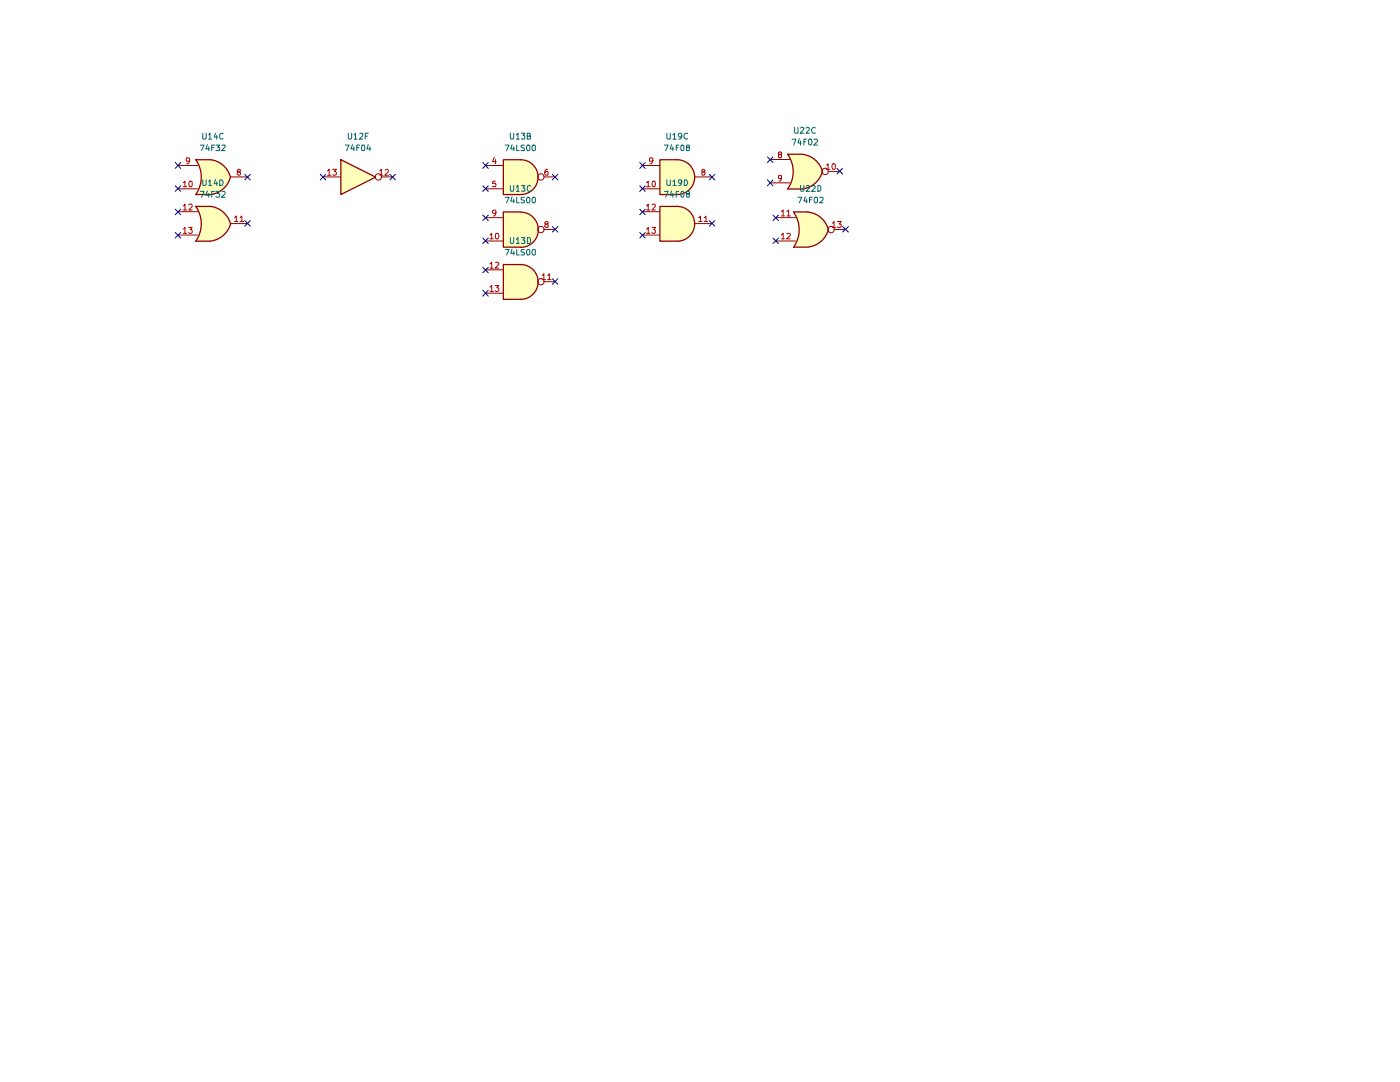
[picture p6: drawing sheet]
<svg xmlns="http://www.w3.org/2000/svg" width="279mm" height="216mm" viewBox="0 0 279 216" stroke-linecap="round" stroke-linejoin="round" font-family="sans-serif">
<g fill="#ffb">
<path d="M41.4 43.4l4.6 1.2a4.8 4.8 0 0 1-4 3.5z"/>
<path d="M39.1 41.2h2.8v6.9h-2.8a6.4 6.4 0 0 0 0-6.9z"/>
<path d="M41.9 41.2a4.7 4.7 0 0 1 4.1 3.5l-4.6 1.1z"/>
<path d="M41.4 34.2l4.6 1.2a4.7 4.7 0 0 1-4 3.4z"/>
<path d="M39.1 31.9h2.8v6.9h-2.8a6.4 6.4 0 0 0 0-6.9z"/>
<path d="M41.9 31.9a4.7 4.7 0 0 1 4.1 3.4l-4.6 1.2z"/>
<path d="M159.6 33l4.5 1.2a4.8 4.8 0 0 1-4 3.5z"/>
<path d="M157.2 30.8h2.9v6.9h-2.9a6 6 0 0 0 0-6.9z"/>
<path d="M160.1 30.8a4.7 4.7 0 0 1 4 3.5l-4.5 1.1z"/>
<path d="M160.7 44.6l4.6 1.2a4.8 4.8 0 0 1-4 3.5z"/>
<path d="M158.4 42.3h2.8v7h-2.8a6.1 6.1 0 0 0 0-7z"/>
<path d="M161.3 42.3a4.7 4.7 0 0 1 4 3.5l-4.6 1.2z"/>
<path d="M68 31.9l7 3.4-7 3.5z"/>
<path d="M135.2 41.2a3.5 3.5 0 0 1 3.4 3.5 3.5 3.5 0 0 1-3.4 3.4z"/>
<path d="M131.7 41.2h3.5v6.9h-3.5z"/>
<path d="M135.2 31.9a3.5 3.5 0 0 1 3.4 3.4 3.5 3.5 0 0 1-3.4 3.5z"/>
<path d="M131.7 31.9h3.5v6.9h-3.5z"/>
<path d="M103.9 52.8a3.5 3.5 0 0 1 3.5 3.5 3.5 3.5 0 0 1-3.5 3.4z"/>
<path d="M100.5 52.8h3.4v6.9h-3.4z"/>
<path d="M103.9 31.9a3.5 3.5 0 0 1 3.5 3.4 3.5 3.5 0 0 1-3.5 3.5z"/>
<path d="M100.5 31.9h3.4v6.9h-3.4z"/>
<path d="M103.9 42.3a3.5 3.5 0 0 1 3.5 3.5 3.5 3.5 0 0 1-3.5 3.6z"/>
<path d="M100.5 42.3h3.4v7h-3.4z"/>
</g>
<g fill="none" stroke="#910000" stroke-width=".25">
<path d="M39.1 31.8a6 6 0 0 1 0 7h2.8a4.6 4.6 0 0 0 4.1-3.4M39.1 31.9h2.8M41.9 31.9a4.7 4.7 0 0 1 4.1 3.4M68 31.9l7 3.4-7 3.5zM100.5 31.9h3.4a3.5 3.5 0 0 1 3.5 3.4 3.5 3.5 0 0 1-3.5 3.5h-3.4zM131.7 31.9h3.5a3.5 3.5 0 0 1 3.4 3.4 3.5 3.5 0 0 1-3.4 3.5h-3.5zM157.2 37.7h2.9M157.2 30.8h2.9M157.2 30.8a5.9 5.9 0 0 1 0 6.9M160.1 30.8a4.7 4.7 0 0 1 4 3.5M164.1 34.2a4.8 4.8 0 0 1-4 3.5M39.1 41.2a6 6 0 0 1 0 7l2.8-.1"/>
<path d="M39.1 41.2h2.8M41.9 41.2a4.7 4.7 0 0 1 4.1 3.5M46 44.6a4.8 4.8 0 0 1-4 3.5M100.5 52.8h3.4a3.5 3.5 0 0 1 3.5 3.5 3.5 3.5 0 0 1-3.5 3.4h-3.4zM103.9 49.3h-3.4v-7h3.4a3.5 3.5 0 0 1 3.5 3.5 3.5 3.5 0 0 1-3.5 3.6M131.7 41.2h3.5a3.5 3.5 0 0 1 3.4 3.5 3.5 3.5 0 0 1-3.4 3.4h-3.5zM158.4 49.3h2.8M165.3 45.8a4.8 4.8 0 0 0-4.1-3.5h-2.8a6 6 0 0 1 0 7.1M165.3 45.8a4.8 4.8 0 0 1-4 3.5"/>
</g>
<g fill="none" stroke="#910000" stroke-width=".2">
<path d="M35.6 37.7h3.9M35.6 33h3.9M46 35.3h3.4M64.5 35.3h3.5M76 35.3h2.4M96.9 37.7h3.5M96.9 33h3.5M108.5 35.3h2.3M128.2 37.7h3.5M128.2 33h3.5M138.6 35.3h3.5M153.7 31.8h3.9"/>
<path d="M153.7 36.5h3.9M165.3 34.2h2.3M35.6 42.2h3.9M35.6 46.9h3.9M46 44.6h3.4M96.9 43.4h3.5M96.9 48.1h3.5M96.9 53.8h3.5M96.9 58.5h3.5M108.5 45.8h2.3M108.5 56.2h2.3M128.2 42.2h3.5"/>
<path d="M128.2 46.9h3.5M138.6 44.6h3.5M154.9 43.4h3.8M154.9 48.1h3.8M166.5 45.8h2.2"/>
<circle cx="75.5" cy="35.3" r=".64"/>
<circle cx="107.9" cy="35.3" r=".64"/>
<circle cx="164.7" cy="34.2" r=".64"/>
<circle cx="107.9" cy="56.2" r=".64"/>
<circle cx="107.9" cy="45.8" r=".64"/>
<circle cx="165.9" cy="45.8" r=".64"/>
</g>
<g fill="none" stroke="#b90000" stroke-width=".2">
<path d="M36.6 36.4h.1l.2-.3v1.2M36.6 37.3h.7M37.8 36.1h.4l.2 .2v.8l-.2 .2h-.4l-.1-.5zM37.8 32l-.1 .2h-.4v-.7h.4l.1 .2-.1 .8-.4 .2M47.6 34.3l-.3-.3 .3-.2 .3 .1 .1 .1-.3 .3a.36 .36 0 0 0-.4 .4 .36 .36 0 0 0 .5 .3 .36 .36 0 0 0 .1-.6l-.2-.1M65.4 34.1l.3-.3v1.2M65.4 35h.6M66.4 33.8h.7l-.4 .4 .4 .3v.4h-.7M75.8 34.1l.3-.3v1.2M75.8 35h.7M76.9 33.9l.4-.1 .3 .3-.8 .9h.8M98.6 31.4l-.3 .9h.8"/>
<path d="M98.9 36.1h-.5l-.1 .6 .6-.1v.7l-.6-.1M98.9 31.8v.9M109.3 33.8h-.3a.73 .73 0 0 0-.1 1.1h.5v-.5l-.4-.2-.3 .3M129 36.4h.2l.2-.3v1.2M129 37.3h.7M130.3 36.1a.6 .6 0 0 1 .6 .5 .6 .6 0 0 1-.3 .7h-.3l-.2-.5zM130.3 32l-.2 .2h-.4l-.1-.6 .5-.1 .2 .2-.2 .8-.4 .2M140.2 34.3l-.2-.3 .2-.2h.3l.2 .2-.1 .2-.5 .2-.1 .3 .2 .3h.3l.2-.3-.1-.3-.1-.1M155.5 30.8l-.1-.1v-.3h.6v.3l-.6 .2v.5l.1 .1 .5-.1v-.5l-.2-.1M156 35.5l-.1 .1h-.5v-.6h.6v.8l-.2 .3h-.4M164.9 32.9h.2l.2-.2v1.1M164.9 33.8h.7"/>
<path d="M166.2 32.7h.3l.2 .1v.8l-.2 .2h-.3l-.2-.4zM36.6 41.1h.1l.2-.4v1.2M36.6 45.7l.3-.3v1.2M36.6 41.9h.7M36.6 46.6h.7M37.7 40.9l.1-.2h.4l.2 .2v.3l-.7 .7h.7M37.7 45.4h.7l-.4 .4 .4 .2v.4l-.2 .2h-.4l-.1-.2M46.8 43.4l.4-.3v1.1M46.8 44.2h.7M47.9 43.4l.4-.3v1.1M47.9 44.2h.7M97.8 52.7l.3-.4v1.2"/>
<path d="M97.8 57.3l.3-.3v1.2M97.8 46.9l.3-.3v1.1M97.8 47.7h.7M97.8 53.5h.7M97.8 58.2h.7M98.8 57h.8l-.5 .4 .4 .1 .1 .4-.3 .3h-.3l-.2-.2M98.9 52.4l.4-.1 .3 .4-.8 .8h.8M98.9 46.7l.2-.1a.6 .6 0 0 1 .5 .4 .6 .6 0 0 1-.2 .7h-.3l-.2-.2zM99 42.4l-.1 .2h-.4l-.2-.2 .1-.4 .4-.1 .2 .3-.2 .8-.3 .1M108.2 54.9l.3-.3v1.2M108.2 55.8h.7M109 44.7l-.3-.3 .3-.2h.2l.2 .4-.4 .1-.3 .3 .1 .3 .2 .1 .4-.1v-.4l-.2-.2"/>
<path d="M109.3 54.9l.3-.3v1.2M109.3 55.8h.7M129 41.1h.2l.2-.4v1.2M129 45.7l.4-.3v1.2M129 41.9h.7M129 46.6h.7M130.1 40.9l.5-.2 .2 .3-.7 .9h.7M130.1 45.4h.7l-.3 .4 .2 .1a.42 .42 0 0 1 0 .5 .42 .42 0 0 1-.6 .1v-.1M139.4 43.4l.4-.3v1.1M139.4 44.2h.7M140.5 43.4l.4-.3v1.1M140.5 44.2h.7"/>
<path d="M156 42.2l.3-.3v1.2M156 46.9l.3-.3v1.1M156 43.1h.5M156 47.7h.5M157.1 42.2l.3-.3v1.2M157.1 46.6h.5l.1 .3-.7 .8h.7M157.1 43.1h.6M166.1 44.5l.4-.3v1.2M166.1 45.4h.7M167.1 44.2h.8l-.4 .5h.3v.6h-.7"/>
</g>
<g fill="none" stroke="#00008a" stroke-width=".2">
<path d="M35 37.1l1.1 1.1M35 32.4l1.1 1.2M36.1 37.1l-1.1 1.1M36.1 32.4l-1.1 1.2M48.8 34.8l1.2 1.1M50 34.8l-1.2 1.1M63.9 34.8l1.1 1.1M65 34.8l-1.1 1.1M77.8 34.8l1.1 1.1M78.9 34.8l-1.1 1.1M96.3 37.1l1.1 1.1M96.3 32.4l1.1 1.2"/>
<path d="M97.4 37.1l-1.1 1.1M97.4 32.4l-1.1 1.2M110.2 34.8l1.1 1.1M111.3 34.8l-1.1 1.1M127.7 32.4l1.1 1.2M127.7 37.1l1.1 1.1M128.8 32.4l-1.1 1.2M128.8 37.1l-1.1 1.1M141.6 34.8l1.1 1.1M142.7 34.8l-1.1 1.1M153.2 31.3l1.1 1.1M153.2 35.9l1.1 1.2"/>
<path d="M154.3 31.3l-1.1 1.1M154.3 35.9l-1.1 1.2M167 33.6l1.1 1.1M168.1 33.6l-1.1 1.1M35 46.4l1.1 1.1M35 41.7l1.1 1.1M36.1 46.4l-1.1 1.1M36.1 41.7l-1.1 1.1M48.8 44l1.2 1.1M50 44l-1.2 1.1M96.3 53.3l1.1 1.1M96.3 42.9l1.1 1.1"/>
<path d="M96.3 57.9l1.1 1.2M96.3 47.5l1.1 1.1M97.4 42.9l-1.1 1.1M97.4 53.3l-1.1 1.1M97.4 57.9l-1.1 1.2M97.4 47.5l-1.1 1.1M110.2 45.2l1.1 1.1M110.2 55.6l1.1 1.1M111.3 45.2l-1.1 1.1M111.3 55.6l-1.1 1.1M127.7 46.4l1.1 1.1M127.7 41.7l1.1 1.1"/>
<path d="M128.8 46.4l-1.1 1.1M128.8 41.7l-1.1 1.1M141.6 44l1.1 1.1M142.7 44l-1.1 1.1M154.3 42.9l1.1 1.1M154.3 47.5l1.1 1.1M155.4 42.9l-1.1 1.1M155.4 47.5l-1.1 1.1M168.1 45.2l1.2 1.1M169.3 45.2l-1.2 1.1"/>
</g>
<g fill="none" stroke="#006665" stroke-width=".2">
<path d="M40 38.2h.7l-.5 1.2M40 29h.7l-.5 1.1M40.5 35.9l.1 1.1h.4l.1-.2v-.9M40.5 26.6v1.1l.1 .1h.3l.2-.3v-.9M41.4 38.1l-.3 .8h.7M41.4 28.9l-.3 .8h.7M41.7 36.2l.2-.3v1.1M41.7 26.9l.2-.3v1.2M41.7 29.3v.8M41.7 38.6v.8M41.7 37h.5M41.7 27.8h.5"/>
<path d="M42.2 38.8h.5M42.2 29.5h.5M42.8 38.2h-.6v1.2M42.8 29h-.6v1.1M43 35.8l-.2 .9h.6M43 26.6l-.2 .7h.6M43.1 38.2h.8l-.5 .4 .4 .1v.6l-.5 .1-.2-.2M43.1 29h.8l-.5 .4h.4v.7l-.7-.1M43.3 27v.8M43.3 36.2v.8M43.9 35.9h.4l.1 .2 .1 .4-.2 .5h-.4zM44.3 38.3l.4-.1 .3 .3-.8 .9h.8"/>
<path d="M44.3 29h.6l.1 .2-.8 .9h.8M44.5 26.7l-.3-.1-.3 .2v.7l.3 .3 .3-.1M68.9 29h.8l-.5 1.1M69.5 26.6v.9l.2 .3h.2l.3-.3v-.9M70.4 28.9l-.4 .8h.8M70.6 29.3v.8M70.7 26.9l.2-.3v1.2M70.7 27.8h.6M71.2 29.5h.4M71.8 29h-.6v1.1M71.8 26.7h.6v.4l-.7 .7h.7M72.2 29h.1a.6 .6 0 0 1 .6 .4 .6 .6 0 0 1-.3 .7l-.4-.1z"/>
<path d="M72.9 27.2h.4M73.5 28.9l-.3 .8h.8M73.5 26.6h-.6v1.2M73.8 29.3v.8M100.8 29h.8l-.5 1.1M100.8 39.4h.8l-.5 1.1M101.9 26.6v.9l.2 .3 .3-.1 .1-.2v-.9M101.9 37v.9l.2 .3 .3-.1 .1-.2v-.9M102.2 28.9l-.3 .8h.8M102.2 39.3l-.3 .8h.8M102.5 29.3v.8M102.5 39.7v.8"/>
<path d="M103 26.9l.4-.3v1.2M103 37.3l.4-.3v1.2M103 27.8h.6M103 38.2h.6M103.1 29v1.1h.5M103.1 39.4v1.1h.5M104.1 26.6h.6l-.3 .4 .3 .2v.5h-.6M104.1 37h.6l-.3 .5 .3 .1v.5h-.6M104.6 29h-.5l-.1 .1 .1 .3 .5 .2v.4l-.6 .1M104.6 39.4h-.5l-.1 .1 .1 .4 .5 .1v.4l-.6 .1M105.2 29h.4l.1 .1v.8l-.1 .2h-.4l-.1-.5zM105.2 39.4h.4l.1 .1v.8l-.1 .2h-.4l-.1-.5z"/>
<path d="M105.2 27.2h.5l.1-.2v-.3l-.6-.1v1.2h.5l.2-.5-.2-.1M105.9 37.2l-.3-.2-.4 .3v.6l.4 .3 .3-.1M106.3 29h.4l.1 .1v.8l-.1 .2h-.4l-.1-.5zM106.3 39.4h.4l.1 .1v.8l-.1 .2h-.4l-.1-.5zM132.6 38.2h.7l-.5 1.2M132.6 29h.7l-.5 1.1M133.1 35.9v.9l.2 .2 .5-.1v-1M133.1 26.6v.9l.2 .3 .5-.1v-1.1M134 38.1l-.2 .8h.6M134 28.9l-.2 .8h.6M134.3 36.2l.3-.3v1.1M134.3 26.9l.3-.3v1.2"/>
<path d="M134.3 29.3v.8M134.3 38.6v.8M134.3 37h.7M134.3 27.8h.7M135 38.8h.3M135 29.5h.3M135.5 38.2h-.5v1.2M135.5 29h-.5v1.1M135.9 29.1l.2-.1 .4 .1v.8l-.2 .2-.4-.2zM136 38.3l.2-.1 .3 .2v.7l-.3 .3-.3-.3zM136.1 36.3a.35 .35 0 0 1-.4 .3 .35 .35 0 0 1-.3-.3l.1-.4h.5v.8l-.2 .3h-.3M136.1 27.1l-.1 .2h-.4h-.1l-.1-.5a.35 .35 0 0 1 .3-.2 .35 .35 0 0 1 .4 .2l-.2 .9-.4 .1"/>
<path d="M136.6 35.9h.4l.2 .4-.2 .7h-.4zM137.2 38.7l-.2-.1v-.3h.6v.3l-.6 .2v.4l.2 .2 .4-.2v-.4l-.2-.1M137.2 29.4l-.2-.1 .1-.3h.5l-.1 .4h-.3l-.2 .1 .1 .6 .5-.1v-.5l-.2-.1M137.2 26.7l-.2-.1a.6 .6 0 0 0-.5 .6 .6 .6 0 0 0 .5 .6l.2-.1M158.1 27.8h.7l-.4 1.2M158.6 25.4v1l.1 .2 .6-.1v-1.1M159.3 39.4h.7l-.5 1.1M159.5 27.7l-.2 .8h.6M159.8 25.6l.4-.2 .2 .3-.7 .9h.7M159.8 37v.9a.35 .35 0 0 0 .3 .3 .35 .35 0 0 0 .3-.3v-.9M159.8 28.1v.9M160.4 28.3h.4"/>
<path d="M160.7 39.3l-.3 .8h.7M160.9 25.6l.4-.2 .2 .3-.6 .9h.6M160.9 27.8h-.5v1.2M160.9 37.2l.5-.2 .2 .3-.7 .9h.7M160.9 39.7v.8M161.4 27.9l.1-.1a.6 .6 0 0 1 .6 .4 .6 .6 0 0 1-.2 .7l-.3 .1-.2-.3zM161.5 39.9h.5M162 37.2l.5-.2 .2 .3-.7 .9h.7M162.1 39.4h-.6v1.1M162.5 27.9l.5-.1 .1 .3-.7 .9h.7M162.6 39.4h.4l.1 .1v.8l-.1 .2h-.4l-.1-.5zM162.7 25.6l-.2-.2a.67 .67 0 0 0-.5 .5 .67 .67 0 0 0 .2 .7l.5-.1"/>
<path d="M163.2 37l.5 .1 .1 .2v.6l-.3 .3h-.3zM163.6 39.5h.7v.4l-.7 .6h.7M100.8 49.8h.8l-.5 1.1M101.9 47.4v1l.2 .2 .4-.2v-1M102.2 49.7l-.3 .8h.8M102.5 50.1v.8M103 47.7l.4-.3v1.2M103 48.6h.6M103.1 49.8v1.1h.5M104.1 47.4h.6l-.3 .5 .3 .1v.5h-.6M104.6 49.8h-.5l-.1 .2 .1 .3 .5 .2v.3l-.6 .1M105.2 49.8h.4l.1 .2v.7l-.1 .2h-.4l-.1-.4z"/>
<path d="M105.2 47.4a.6 .6 0 0 1 .7 .6 .6 .6 0 0 1-.7 .6zM106.3 49.8h.4l.1 .2v.7l-.1 .2h-.4l-.1-.4z"/>
</g>
</svg>
